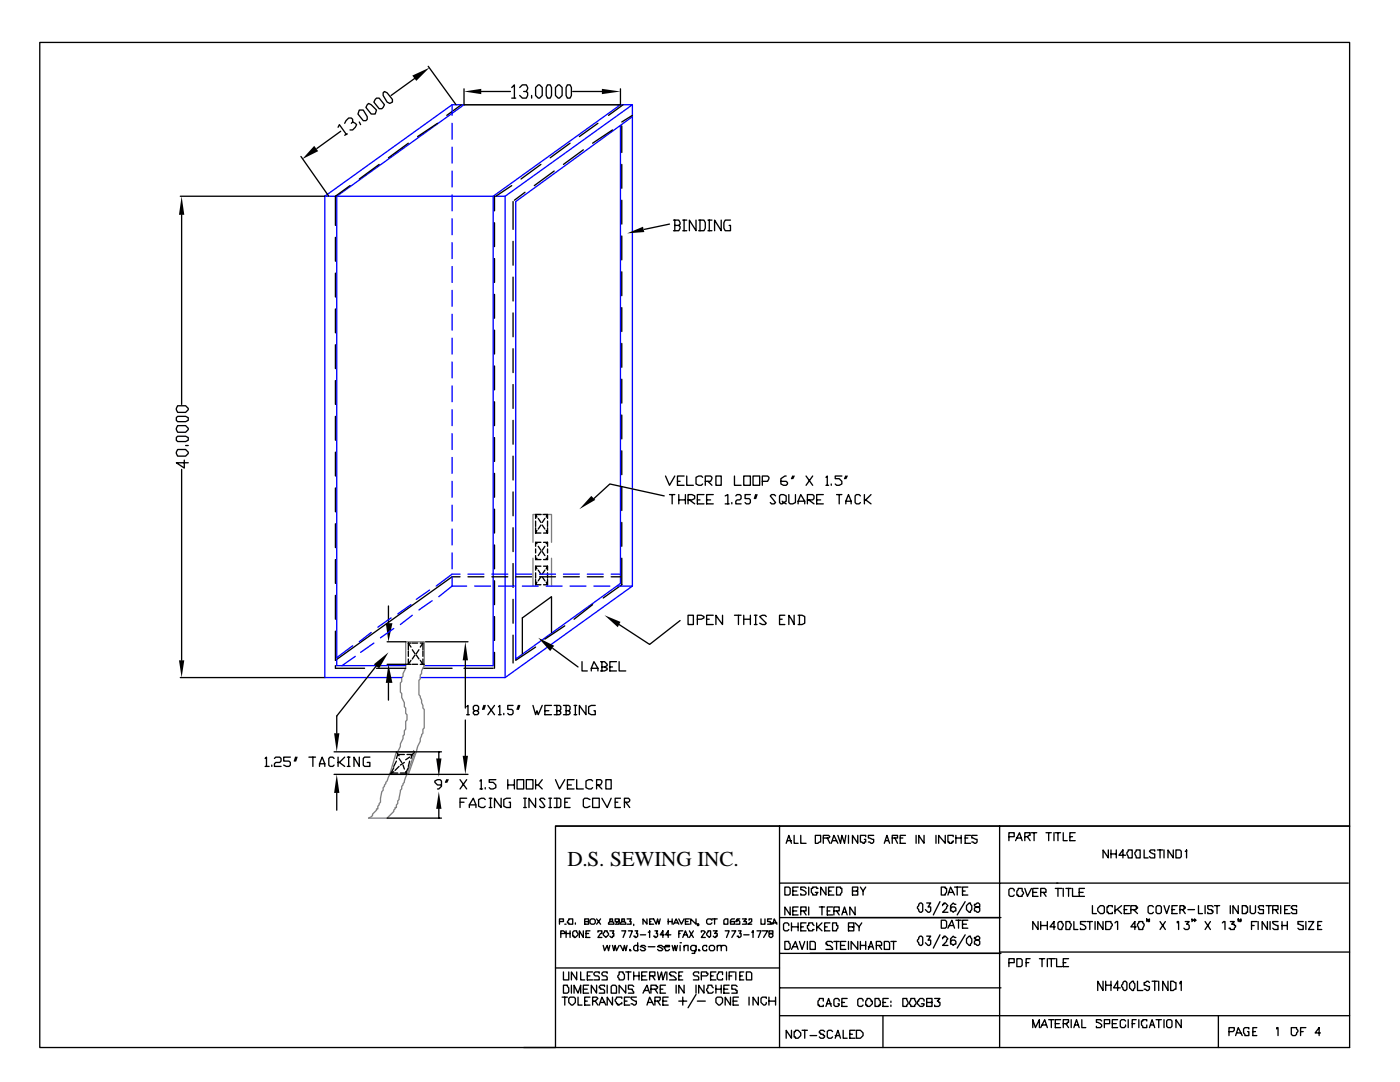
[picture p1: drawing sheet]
<svg xmlns="http://www.w3.org/2000/svg" width="279mm" height="216mm" viewBox="0 0 279 216" stroke-linecap="round" stroke-linejoin="round" font-family="sans-serif">
<defs><g id="words">
<text font-size="4.2" x="113.2" y="172.8">D.S. SEWING INC.</text>
</g></defs>
<g fill="none" stroke="#00f" stroke-width=".26">
<path d="M90.2 20.9h36l-25.4 18.3M90.2 20.9l-25.4 18.3M90.2 20.9v2.1M90.2 24.6v3.2M90.2 29.4v3.1M90.2 34.1v3.2M90.2 38.9v3.2M92.6 20.9l-25.4 18.3v92l3.2-2.3M100.8 39.2h-36v96h15.4M100.8 39.2v96M123.8 20.9l-25.4 18.3v93.6h-13.7M126.2 20.9v96l-25.4 18.3h-16.9"/>
<path d="M126.2 23.3l-23.3 16.9v91.3l20.9-15.1v-91.3M90.2 43.7v3.1M90.2 48.4v3.2M90.2 53.2v3.2M90.2 57.9v3.2M90.2 62.7v3.2M90.2 67.5v3.1M90.2 72.2v3.2M90.2 77v3.2M90.2 81.8v3.1M90.2 86.5v3.2M90.2 91.3v3.2"/>
<path d="M90.2 96v3.2M85.7 117.7l-2.6 1.9M86.3 119.9l-2.7 1.8M90.2 116.9h2.9M90.2 116.9l-2.6 2.2M90.2 100.8v3.2M90.2 105.6v3.1M90.2 110.3v3.2M90.2 115.1v1.8M91.8 114.6h-1.6l-3.2 2.3M93.4 114.6h3.2M94.7 116.9h3.2"/>
<path d="M98.2 114.6h3.1M99.5 116.9h3.2M102.9 114.6h3.2M104.2 116.9h3.2M107.7 114.6h3.2M109 116.9h3.2M112.4 114.6h3.2M113.8 116.9h3.1M117.2 114.6h3.2M118.5 116.9h3.2M122 114.6h1.8M123.3 116.9h2.9"/>
<path d="M67.2 131.5v1.3h13.8M70.9 131l-2.6 1.8M74.1 126.2l-2.4 1.9M74.6 128.3l-2.6 1.9M78.1 123.3l-2.7 1.8M78.6 125.4l-2.7 1.9M82 120.6l-2.6 1.9M82.3 122.8l-2.4 1.8"/>
</g>
<g fill="none" stroke="#000" stroke-width=".26">
<path d="M7.9 8.5h261.4v156.3h-158.4v44.2h-103zM75.1 19.6h.6l1 1.3-.5 .8h-.5l-1.1-1.3zM76.5 18.5l.2-.2 .6 .2 1 1.3v.6l-.5 .2-.5-.2-.8-1.4zM82.8 15.6l-4.7 3.4M85.5 13.2l5.5 7.7M92.6 17.7v3.2h31.2v-3.2M96 18.3h5.9M102.1 17.5l.6-.6v2.7M102.1 19.6h.8M103.7 17.5l.5-.6h.8l.3 .8-.3 .6h-.5M105 18.3l.3 .2v.5l-.3 .6h-.8l-.5-.6M106.1 19v.6"/>
<path d="M106.9 17.5l.5-.6h.3l.5 .6v1.5l-.5 .6h-.3l-.5-.6zM109.3 16.9h.5l.3 .6v1.5l-.3 .6h-.5l-.3-.6v-1.5zM110.9 17.5l.5-.6h.3l.5 .6v1.5l-.5 .6h-.3l-.5-.6zM113.2 16.9h.6l.2 .6v1.5l-.2 .6h-.6l-.2-.6v-1.5zM114.3 18.3h5.8M36 39.2h28.8M60.1 31.2l5.5 8M67.5 25.4l.2-.5 1.4 1.8M68 26.2l-4.8 3.4M68.8 24.6l.3-.5 .5-.6h.5l.3 .3v.5l-.3 .3M69.3 26.7l-.5 .3M69.8 37l-2.9 2.2v5.8"/>
<path d="M70.4 24.3l.8 .6-.3 .5-.5 .5h-.6M71.7 22h.8l.8 1.3v.5l-.3 .3h-.5l-1.1-1.3zM71.7 24.3l.3 .6M73.3 20.9l.3-.3 .5 .3 1 1.1-.2 .8h-.8l-1.1-1.4zM75.7 32.8l-4 2.9M81.5 28.6l-4 2.9M87.3 24.6l-4 2.7M92.1 20.9l-2.9 2.1M98.7 39.2v2.9M102.1 37l-3.1 2.2M104.8 38.4l-2.1 1.6M107.9 32.8l-3.9 2.9"/>
<path d="M110.6 34.1l-4 2.9M113.8 28.6l-4 2.9M116.4 29.9l-4 2.9M119.3 24.6l-3.7 2.7M122.2 25.9l-3.9 2.7M124.1 25.1v5.3M124.1 32.8v4.8M124.1 40v4.7M124.4 20.9l-3 2.1M126.2 23l-2.1 1.3M36.2 42.9v37.8M66.9 47.4v4.7"/>
<path d="M66.9 54.5v4.8M98.7 44.4v4.8M98.7 51.6v4.8M98.7 58.7v4.8M102.4 40.2v5.6M102.4 48.2v4.7M102.4 55.3v4.8M124.1 47.1v4.8M124.1 54.2v4.8M133.6 44.7l-5 1.1M134.4 43.9h1.1l.2 .5v.3l-.2 .3M134.7 45h.8l.2 .2v.3l-.2 .5h-1.1"/>
<path d="M134.7 43.9v2.1M136.3 43.9h.8M136.3 46h.8M136.5 43.9v2.1M138.9 43.9v2.1l-1.3-2.1v2.1M139.4 43.9h1.1l.3 .5v1.1l-.3 .5h-1.1M139.7 43.9v2.1M141.3 43.9h.8M141.3 46h.8M141.6 43.9v2.1M143.9 43.9v2.1l-1.3-2.1v2.1M145.8 43.9h-1.1l-.2 .5v1.1l.2 .5h1.1v-1h-.3"/>
<path d="M66.9 61.6v4.8M66.9 68.8v4.8M66.9 75.9v4.8M98.7 65.9v4.7M98.7 73v4.8M102.4 62.4v4.8M102.4 69.6v4.7M102.4 76.7v4.8M124.1 61.4v4.7M124.1 68.5v4.8M124.1 75.7v4.7M35.2 87.3l.3-.3h1.5l.6 .3v.5l-.6 .3h-1.5l-.3-.3z"/>
<path d="M35.2 83.3l.3-.2h1.5l.6 .2v.6l-.6 .2h-1.5l-.3-.2zM35.5 89.7h1.5l.6 .5v.3l-.6 .5h-1.5l-.3-.5zM35.5 84.9h1.5l.6 .6v.2l-.6 .6h-1.5l-.3-.6zM35.5 81h1.5l.6 .5v.3l-.6 .5h-1.5l-.3-.5zM36.2 93.7v38.1M36.8 91.8v1.6l-1.6-1.1h2.4M37 88.9h.6M66.9 83.1v4.7M66.9 90.2v4.8M66.9 97.4v4.7M98.7 80.2v4.7M98.7 87.3v4.8"/>
<path d="M98.7 94.5v4.7M102.4 83.9v4.7M102.4 91v4.8M102.4 98.2v4.7M124.1 82.8v4.8M124.1 90v4.7M124.1 97.1v4.8M132.6 99l-10.9-2.4-3.2 2.9M132.8 95l.8 1.8 1.1-1.8M133.6 98.7h1.1M134.1 98.7v1.8M135.2 96h.5"/>
<path d="M135.5 98.7v1.8M135.5 99.7h1.3M136.5 95h-1.3v1.8h1.3M136.8 98.7v1.8M137.1 95v1.8h1.3M137.3 99.7h.8l.5-.2v-.5l-.5-.3h-.8v1.8M137.6 99.7l1 .8M139.2 99.7h.5M140.2 95.2l-.2-.2h-.6l-.5 .2v1.4l.5 .2h.6l.2-.2M140.5 98.7h-1.3v1.8h1.3M140.8 96h1l.3-.8-.3-.2h-1v1.8M141 99.7h.8"/>
<path d="M141.3 96l.8 .8M142.3 98.7h-1.3v1.8h1.3M142.9 95h1v1.8h-1zM144.7 99l.6-.3v1.8M146.6 95v1.8h1.3M146.8 99l.3-.3h.5l.3 .3v.5l-.3 .2h-.5l-.3 .3v.5h1.1M148.4 95h1.4v1.8h-1.4zM149.8 98.7h-1.1v.8h.8l.3 .2v.6l-.3 .2h-.5l-.3-.2M150.3 95h1.3v1.8h-1.3zM150.8 98.7l-.3 .8M151.1 98.7l-.3 .8M152.1 96h1.1l.3-.8-.3-.2h-1.1v1.8"/>
<path d="M154.8 99l-.3-.3h-.5l-.3 .3 1.1 1.3-.3 .2h-.5l-.3-.2M156.9 95h-.3l-.8 .5v1.1l.6 .2h.5l.3-.2v-.3l-.3-.3h-1.1M157.4 98.7v1.6l.3 .2h.5l.6-.2v-1.6M158.2 95l-.2 .5M158.5 95l-.3 .5M160.9 95l1.3 1.8M161.1 99.7h1.1l.3-.2v-.5l-.3-.3h-1.1v1.8M161.4 99.7l1.1 .8M162.2 95l-1.3 1.8M163 99.7h.8M164.3 98.7h-1.3v1.8h1.3M164.8 95.2l.3-.2v1.8"/>
<path d="M164.8 96.8h.6M165.9 96.6v.2M167 98.7h1M167.5 98.7v1.8M168 95h-1.3v.5h.8l.5 .5v.6l-.5 .2h-.5l-.3-.2M168.8 95l-.3 .5M169.1 95l-.3 .5M171.7 99l-.3-.3h-.5l-.2 .3v1.3l.2 .2h.5l.3-.2M172.5 98.7v1.8M172.8 99.7l1 .8M173.8 98.7l-1 1h-.3M66.9 104.5v4.8"/>
<path d="M66.9 111.7v4.7M66.9 118.8v4.8M91.8 115.1h-1.6l-23.3 16.7v-5.9M93.4 115.1h3.2M98.2 115.1h3.1M98.7 101.6v4.8M98.7 108.7v4.8M98.7 115.9v4.7M102.4 105.3v4.8M102.4 112.4v4.8M102.4 119.6v4.8M102.9 115.1h3.2"/>
<path d="M106.9 105.3v1.1h1M106.9 115.6v1.1h1M106.9 110.9v.8h1M106.9 104v1M106.9 109.5v.8M106.9 114.3v1.1M106.9 102.7h1M106.9 113h1M106.9 108.2h1M107.2 103.2l-.3-.5v.8M107.2 113.5l-.3-.5v.8M107.2 108.5l-.3-.3v.8"/>
<path d="M107.2 105.8l-.3 .6M107.2 116.2l-.3 .5M107.2 111.4l-.3 .3M107.4 103.5l.5 .7M107.4 113.8l.5 .8M107.4 109l.5 .8M107.7 115.1h3.2M107.9 104.8l-.5 .8M107.9 115.1l-.5 .8M107.9 110.1l-.5 .8M108.2 104.8l.5 .8M108.2 115.1l.5 .8"/>
<path d="M108.2 110.1l.5 .8M108.5 102.7h.8v.8M108.5 113h.8v.8M108.5 108.2h.8v.8M108.7 103.5l-.5 .7M108.7 113.8l-.5 .8M108.7 109l-.5 .8M109 105.8l.3 .6M109 116.2l.3 .5M109 111.4l.3 .3M109.3 105.3v1.1h-.8M109.3 115.6v1.1h-.8"/>
<path d="M109.3 110.9v.8h-.8M109.3 104v1M109.3 109.5v.8M109.3 114.3v1.1M109.3 102.7l-.3 .5M109.3 113l-.3 .5M109.3 108.2l-.3 .3M112.4 115.1h3.2M117.2 115.1h3.2M122 115.1h1.8M124.1 104.2v4.8M124.1 111.4v5.3l-3.7 2.6"/>
<path d="M144.7 100.5h.8M146 100.3v.2M156.1 100l.3 .3-.3 .2h-.3l-.2-.2v-1.3l.2-.3h.6l.5 .3v1l-.5 .3 .5 .2M159.3 100.5v-.5l.5-1.3 .8 1.3v.5M159.3 100h1.3M168.8 100.5v-.5l.5-1.3 .6 1.3v.5M168.8 100h1.1M36 135.2h28.8M66.9 132.8v.5h5.9M75.1 133.3h5.9M75.1 132.8l-7.9 10.1v3.4M77.3 132.6h4.7"/>
<path d="M77.3 128.1h3.7M77.5 120.9v3.5M77.5 136.3v3.4M81.5 128.3h.5M81.5 128.3v1.3M81.5 129.9v1.1M81.5 131.5v1.1l.5-.8M81.5 128.3l.5 .8M82.3 128.3h1M82.3 132.6h1M82.3 129.6l.5 .8M82.8 130.7l-.5 .8"/>
<path d="M83.1 130.7l.5 .8M83.6 129.6l-.5 .8M83.9 128.3h.5v1.3M83.9 132.6h.8M84.4 133.3h5.8M84.4 129.9v1.1M84.4 131.5v1.1l-.5-.8M84.4 128.3l-.5 .8M84.9 128.1h8.5M92.6 133.3h5.8M92.9 131.8v9.5M98.7 123v4.8"/>
<path d="M98.7 130.2v3.1M102.4 126.7v5.6M106.9 129.1l-4 2.7M110.1 126.2v-7.1l-5.9 4.2v7.1M110.3 129.4l5.1 3.7M112.7 124.9l-4 2.6M116.2 132v1.9h1M118 133.9v-.6l.5-1.3 .8 1.3v.6M118 133.3h1.3M118.3 120.6l-3.7 3M119.9 132h.8l.5 .6v.2l-.5 .3M120.1 133.1h.6l.5 .2v.3l-.5 .3h-.8"/>
<path d="M120.1 132v1.9M121.7 133.1h.5M123 132h-1.3v1.9h1.3M123.6 132v1.9h1.3M135.7 123.8l-6.1 4.8-6-4M137.3 122.8h1.1v1.8h-1.1zM139.2 123.6h.8l.5-.3v-.3l-.5-.2h-.8v1.8M141 123.6h.6M142.3 122.8h-1.3v1.8h1.3M144.2 122.8v1.8l-1.3-1.8v1.8M146.6 122.8h1.3M147.4 122.8v1.8"/>
<path d="M148.4 123.6h1.4M148.4 122.8v1.8M149.8 122.8v1.8M150.5 124.6h.6M150.5 122.8h.6M150.8 122.8v1.8M152.9 123l-.2-.2h-.6l-.5 .2 1.3 1.4-.2 .2h-.6l-.5-.2M155.6 123.6h.5M156.6 122.8h-1v1.8h1M158.5 122.8v1.8l-1.1-1.8v1.8M159.3 122.8h.8l.5 .2v1.4l-.5 .2h-.8M159.5 122.8v1.8"/>
<path d="M52.9 151.3l.3-.2v1.8M52.9 152.9h.8M54.2 152.7v.2M54.8 151.3l.2-.2h.8l.3 .2v.6l-.3 .2h-.8l-.2 .3v.5h1.3M57.9 151.1h-1.3v.8h1.1l.2 .2v.6l-.2 .2h-.5l-.6-.2M59 151.1l-.3 .8M59.3 151.1l-.3 .8M61.6 151.1h1.4M62.4 151.1v1.8M63.8 152.9v-.5l.5-1.3 .5 1.3v.5M63.8 152.4h1M66.7 151.3l-.3-.2h-.5l-.3 .2v1.4l.3 .2h.5l.3-.2"/>
<path d="M66.7 150h16.1l-.8 .8M67.2 158.2v3.5M67.5 151.1v1.8M67.7 152.1l1.1 .8M68.8 151.1l-1.1 1h-.2M69.3 152.9h.5M69.3 151.1h.5M69.6 151.1v1.8M71.7 151.1v1.8l-1.1-1.8v1.8M73.8 151.1h-1l-.3 .2v1.4l.3 .2h1v-.8h-.5M78.6 154l-.8 .5M78.6 153.2l-.5 1.1h1.3"/>
<path d="M79.1 150l.5 .8M79.1 151.9l-.5 1M79.6 151.3l.6 .8M79.6 152.9l-.8 .8M80.4 152.7l.3 .8M80.7 152.1l-.8 .6M80.7 150.5h-1.3l-.3 .8M81 154l.2 .5h-14.5M81.2 150.5h1.1l-.3 .8M81.5 153.2l-.5 1.1h-1.1M81.5 154.5h11.9M81.8 151.1l-.8 .5"/>
<path d="M81.8 151.9l-.3 1M83.1 150h5M87.6 150v3.5M87.6 159.8v3.4M88.1 156.6h-.8l-.5-.5v-.3l.5-.2h.5l.3 .2v1.1l-.5 .5h-.3M89.2 155.6l-.3 .5M89.4 155.6l-.2 .5M91.8 155.6l1.3 1.8M92.9 143.7v7.1M93.1 141l.3-.2v1.8M93.1 159.3h-1.3v1.8M93.1 142.6h.6"/>
<path d="M93.1 155.6l-1.3 1.8M94.7 141.8l-.2-.2v-.6l.2-.2h.5l.3 .2v.6l-.3 .2h-.5l-.2 .3v.2l.2 .3h.5l.3-.3v-.2l-.3-.3M95.8 155.8l.2-.2v1.8M95.8 157.4h.5M96.6 140.8l-.3 .8M96.8 159.5l-.2-.2h-.6l-.5 .2v1.4l.5 .2h.6l.2-.2M96.8 140.8l-.2 .8M96.8 157.2v.2M97.4 140.8l1.3 1.8M97.6 159.3h.6M97.9 159.3v1.8M98.7 140.8l-1.3 1.8"/>
<path d="M99 155.6h-1.4v.5h.8l.6 .5v.6l-.6 .2h-.5l-.3-.2M99.5 141l.2-.2v1.8M99.5 142.6h.5M100 159.3v1.8l-1.3-1.8v1.8M100.5 142.3v.3M101.3 155.6v1.8M101.3 156.6h1.4M101.9 159.3h-.8l-.6 .2v1.4l.6 .2h.8v-1h-.3M102.4 140.8h-1.1v.8h.8l.3 .2v.5l-.3 .3h-.5l-.3-.3M102.7 155.6v1.8M103.2 155.6h1.3v1.8h-1.3zM103.5 140.8l-.3 .8"/>
<path d="M103.7 140.8l-.2 .8M104.5 159.3h.5M104.8 159.3v1.8M105 155.6h1.4v1.8h-1.4zM106.4 140.8l.5 1.8 .3-.8 .2 .8 .8-1.8M106.9 159.3v1.8l-1.3-1.8v1.8M106.9 155.6v1.8M107.4 156.6l.8 .8M108.2 155.6l-.8 1h-.5M108.7 159.5l-.2-.2h-.6l-.2 .2 1 1.4-.2 .2h-.6l-.2-.2M108.7 141.8h.8M109.5 159.3h.6"/>
<path d="M109.8 159.3v1.8M110.1 140.8h-1.4v1.8h1.4M110.6 140.8h1.1l.2 .2v.6l-.2 .2M110.6 159.3h1.1l.2 .2v1.4l-.2 .2h-1.1M110.9 155.6l.8 1.8 1-1.8M111.1 141.8h.6l.2 .3v.2l-.2 .3h-1.1M111.1 140.8v1.8M111.1 159.3v1.8M112.4 140.8h1.1l.3 .2v.6l-.3 .2M113 141.8h.5l.3 .3v.2l-.3 .3h-1.1M113 140.8v1.8M113.2 156.6h.8"/>
<path d="M113.8 159.3h-1.1v1.8h1.1M114.6 155.6h-1.4v1.8h1.4M114.6 142.6h.5M114.6 140.8h.5M114.8 140.8v1.8M115.1 155.6v1.8h1.3M116.9 140.8v1.8l-1.3-1.8v1.8M117.7 159.5l-.5-.2h-.5l-.3 .2v1.4l.3 .2h.5l.5-.2M118.3 159.3h1.3v1.8h-1.3zM118.3 155.8l-.3-.2h-.5l-.6 .2v1.4l.6 .2h.5l.3-.2M118.8 140.8h-.8l-.5 .2v1.3l.5 .3h.8v-.8h-.3M119.1 156.6h.8l.2-.8-.2-.2h-.8v1.8"/>
<path d="M119.3 156.6l.8 .8M120.1 159.3l1.1 1.8 .8-1.8M120.9 155.6h1.1v1.8h-1.1zM123.8 159.3h-1v1.8h1M77.3 163.2h10.8M91.8 160.1h.8M93.7 161.1v-.5l.8-1.3 .5 1.3v.5M93.7 160.6h1.3M97.6 161.1h.6M104.5 161.1h.5M109.5 161.1h.6M110.9 164.8h158.4v44.2h-164.8"/>
<path d="M112.7 160.1h.5M122.8 160.1h.5M124.6 160.1h.8l.3-.3v-.3l-.3-.2h-.8v1.8M124.9 160.1l.8 1M155.6 164.8v44.2M156.6 177h.8l.3 .3v1l-.3 .3h-.8zM156.9 168.3l.5-1.6 .6 1.6M157.2 167.7h.8M158.2 177.8h.8M158.5 166.7v1.6h.8M159.3 177h-1.1v1.6h1.1M159.8 166.7v1.6h1.1"/>
<path d="M160.9 177.3l-.3-.3h-.8v.5h.3l.8 .6v.2l-.3 .3h-.8v-.3M161.4 177v1.6M162.7 166.7h1.1v1.3h-.3l-.3 .3h-.5zM163.2 177.3h-.2v-.3h-.8v.3h-.3v.8l.3 .2v.3h.8v-.3l.2-.2h-.5M164.3 167.2h1.1l.2-.2-.2-.3h-1.1v1.6M164.8 177v1.6l-1-1.6v1.6M165.1 167.2l.5 1.1M165.4 177.8h.5M165.9 168.3l.5-1.6 .8 1.6M166.2 167.7h.8M166.4 177h-1v1.6h1M167 177h.7v.3h.3v.8l-.3 .2v.3h-.7z"/>
<path d="M167.2 166.7l.5 1.6 .3-1.6 .5 1.6 .3-1.6M169.3 166.7v1.6M170.1 177.8h.8l.3-.3v-.5h-1.1v1.6h1.1v-.8h-.3M171.2 166.7v1.6l-1.1-1.6v1.6M171.7 177l.5 .8v.8M172.8 167v-.3h-1.1v1.3l.8 .3v-.3h.3v-.5h-.3M172.8 177l-.6 .8M174.4 166.7h-1.1v.5l1.1 .3v.5l-.3 .3-.8-.3M176.5 168.3l.5-1.6 .5 1.6M176.7 167.7h.6M178.1 167.2h1v-.5h-1v1.6M178.6 167.2l.5 1.1"/>
<path d="M179.7 167.2h.5M180.7 166.7h-1v1.6h1M182.8 166.7v1.6M184.4 166.7v1.6l-1-1.6v1.6M186.8 166.7v1.6M187.6 179.9l-1.3 2.7M187.9 177h.7v.3h.3v.8l-.3 .2v.3h-.7zM188.6 166.7v1.6l-1.3-1.6v1.6M189.2 178.6l.5-1.6 .8 1.6M189.4 178.1h.8M190.2 167v-.3h-1v1.3h.2v.3h.6v-.3h.2v-.3M190.5 177h1.3"/>
<path d="M190.8 167.2h1M190.8 166.7v1.6M191 177v1.6M191.8 166.7v1.6M192.1 177.8h.5M192.6 167.2h.5M192.6 179.9l-1.6 2.7M193.1 177h-1v1.6h1M193.7 166.7h-1.1v1.6h1.1M195 166.7h-1.1v.5l1.1 .3v.5l-.3 .3-.8-.3M199.5 164.8v11.4h-43.9M201.3 167h1.1v-.8h-1.1v1.5"/>
<path d="M202.4 177.8v-.3l-.3-.2h-.5l-.3 .2v1.1l.3 .3h.5l.3-.3M202.7 167.7l.8-1.5 .5 1.5M202.9 167.2h.8M203.2 177.3h.8v.5l.3 .3-.3 .8h-.8v-.3h-.3v-.8l.3-.3zM204.5 177.3l.6 1.6 .7-1.6M204.5 167h.6l.2-.3h.3v-.5h-1.1v1.5M205.1 167l.5 .7M205.8 166.2h1.1M206.1 178.1h.8M206.4 166.2v1.5M207.2 177.3h-1.1v1.6h1.1M207.7 178.1h1.1v-.6l-.3-.2h-.8v1.6"/>
<path d="M208.2 178.1l.6 .8M208.8 166.2h1M209.3 166.2v1.5M210.3 166.2v1.5M210.6 177.3h1.3M210.6 166.2h1.1M210.9 176.2h58.2M211.1 176.2h-11.6v32.8M211.1 166.2v1.5M211.1 177.3v1.6M212.2 166.2v1.5h.8M212.2 177.3v1.6"/>
<path d="M212.7 177.3h1.1M213.3 177.3v1.6M213.5 167h.5M214 177.3v1.6h1.1M214.6 166.2h-1.1v1.5h1.1M215.4 178.1h.8M216.4 177.3h-1v1.6h1M221.2 169.6v1.6l-1.1-1.6v1.6M221.7 169.6v1.6M221.7 170.4h1.1M222.8 169.6v1.6M224.6 170.7h-1.3l.8-1.1v1.6"/>
<path d="M225.2 169.6h.8v1.6h-.8l-.3-.8zM226.7 169.6h.8v1.6h-.8l-.2-.8zM228.3 169.6v1.6h.8M230.5 169.9v-.3h-.8l-.3 .3 .8 .5h.3v.8h-.8l-.3-.3M231 169.6h1M231.5 169.6v1.6M232.3 169.6v1.6M234.2 169.6v1.6l-1.1-1.6v1.6M234.7 169.6h.8l.2 .3v1l-.2 .3h-.8zM236.5 169.9h.3v-.3v1.6M110.9 193.1h44.7M111.7 183.9h.7v-.5h-.7v1"/>
<path d="M111.9 186.3h.8v-.3l-.3-.3h-.5v1.4M112.2 199h1M112.4 196.6h.8v.2l.3 .3v.8l-.3 .3h-.8zM112.4 193.9v1.6h1.1v-1.6M112.7 184.4h.3zM112.7 199v1.6M113 185.7v1.4M113 186.3h.8M113.5 199.2a.94 .94 0 0 1 1.3 0v.8l-.5 .6h-.3l-.5-.6zM113.5 183.4h.8v1h-.8v-.3h-.3zM113.8 185.7v1.4M114 196.6v1.6"/>
<path d="M114.3 186l.3-.3h.5l.3 .8-.6 .6h-.2v-.3h-.3zM114.6 198.2v-1.6l.8 1.6 .5-1.6v1.6M114.8 184.1v.3M115.1 193.9v1.6l-1.1-1.6v1.6M115.4 199v1.6h.8M115.9 193.9v1.6h.8M116.4 185.7v1.4l-.8-1.4v1.4M116.4 197.4h.8M116.7 183.9h.8v-.5h-.8v1h.8v-.5h-.3M116.7 199.8h.5M116.9 186.3h.6M117.2 194.7h.5"/>
<path d="M117.5 196.6h-1.1v1.6h1.1M117.7 183.6a.66 .66 0 0 1 1.1 0v.5l-.3 .3h-.5l-.3-.3zM117.7 199h-1v1.6h1M117.7 185.7h-.8v1.4h.8M118.3 199.8h.5l.5-.6-.2-.2h-.8v1.6M118.3 193.9h-1.1v1.6h1.1M118.8 199.8l.5 .8M119.1 196.6v1.6l-1.1-1.6v1.6M119.1 183.4l.8 1M119.3 186v-.3h.8v.6h-.2l-.6 .8h.8M119.6 194.2v-.3h-.8l-.3 .3v.3l.3 .2h.5l.3 .3v.5h-1.1M119.9 183.4l-.8 1"/>
<path d="M120.4 188.6l.3 1.1 .5-1.1 .2 1.1 .3-1.1M120.7 185.7h.5v.3l.2 .3v.2l-.5 .6-.5-.6zM120.7 196.8v-.2h-.8l-.3 .2v.3h.3v.3h.5l.3 .2v.6h-1.1M121.2 194.2v-.3h-.8l-.3 .3v.3l.3 .2h.5l.3 .3v.5h-1.1M121.2 196.6v1.6M121.7 183.4v.5h.5l.3 .2v.3h-1.1v-.3l.3-.2h.5v-.5zM121.7 185.7h.8l-.3 .6h.3v.5h-.3v.3h-.2l-.3-.3M122 196.8l.2-.2h.6l.2 .2v1.4h-1zM122.2 199v1.6l-1-1.6v1.6M122.2 188.6l.3 1.1 .3-1.1 .2 1.1 .6-1.1M123.6 193.9h.8v.3l.2 .3v.8l-.2 .2h-.8v-.2l-.3-.3v-.3l.3-.2zM123.6 183.6v.3h-.3l-.3 .2v-.2h-.2v-.5h.8v1h-.8"/>
<path d="M123.8 188.6l.6 1.1 .2-1.1 .3 1.1 .2-1.1M124.1 183.4v.5h.5l.3 .2v.3h-1.1v-.3l.3-.2h.5v-.5zM124.1 199.2v-.2h-1.1v.2l-.2 .3v.3l.2 .2v.3h.3v.3l.8-.3v-.3M124.1 185.7h.8l-.5 1.4M124.6 199.8h.5M124.9 196.6v1.6l-1.3-1.6v1.6M124.9 193.9h1M125.1 183.4h.8l-.2 .5h.2v.5h-.8M125.4 185.7h.8l-.5 1.4M125.4 193.9v1.6M125.7 189.4l.2 .3h-.2zM125.7 199h-1.1v1.6h1.1"/>
<path d="M126.5 196.8l-.3-.2h-.8v.8h.8v.2l.3 .3v.3h-1.1M126.5 194.7h1M126.5 184.4v.3M126.5 193.9v1.6M126.7 185.7h.6l-.3 .6h.3v.5l-.3 .3h-.3v-.3h-.2M127 199h-1.1v.2l.3 .3 .8 .3v.5l-.3 .3-.8-.3M127.3 188.9v-.3h-.6l-.2 .3v.5l.2 .3h.6v-.3M127.3 188.1v1.6M127.5 193.9v1.6M127.8 186.5h1.1M128.1 194.7h.8M128.3 198.2l.8-1.6 .5 1.6"/>
<path d="M128.6 197.6h.8M128.9 188.9l-.3-.3h-.5l-.3 .3h.3l.8 .5-.3 .3h-.5l-.3-.3M129.1 193.9h-1v1.6h1M129.1 183.4v1l-.8-1v1M129.4 186h.2v-.3v1.4M129.4 188.9h1.3M129.6 194.7h1.1v-.8h-1.1v1.6M129.6 183.9h.3M129.9 197.4h1.1l.2-.3v-.3h-.2v-.2h-1.1v1.6M130.2 194.7l.5 .8M130.7 199.8h.8l.3-.3v-.5h-1.1v1.6M130.7 185.7h.5l-.2 .6h.2v.5l-.2 .3h-.3v-.3h-.3"/>
<path d="M130.7 197.4l.5 .8M131.2 193.9l.3 1.6 .5-1.6 .3 1.6 .5-1.6M131.2 199.8l.6 .8M131.8 183.4l-.3 1-.3-1-.2 1-.6-1h-.8v1h.8M131.8 197.4h.5M132.3 188.9l-.3-.3h-.5l-.3 .3 .8 .3 .3 .2-.3 .3h-.5l-.3-.3M132.3 199.8h.8M132.6 186.5h-.8l.5-.8v1.4M132.6 188.9h1v-.3h-.8v.3h-.2l.2 .8h.5l.3-.3M132.8 196.6h-1v1.6h1M133.1 193.9v1.6M133.3 199h-1v1.6h1"/>
<path d="M133.3 183.4v1M133.3 183.9h.8M133.9 186.5h-1.1l.5-.8v1.4M134.1 188.6l.3 1.1 .3-1.1 .2 1.1 .3-1.1M134.1 183.4v1M134.4 184.4l.5-1 .6 1M134.7 184.1h.5M134.9 194.2l-.2-.3h-.8l-.3 .3v.3h.3v.2h.5l.5 .6v.2h-1.3M134.9 196.6v1.6M135.5 183.4l.5 1 .5-1M135.5 199.8h1.6M135.5 194.7h.5"/>
<path d="M135.5 186.3h.2M135.7 188.1h.3zM135.7 188.6v1.1M136.3 193.9h-.8v1.6h.8M136.3 185.7h-.8v1.4M136.3 187.1l.5-1.4 .5 1.4M136.3 199v1.6M136.5 196.6v1.6l-1-1.6v1.6M136.5 188.9l.3-.3h.5v1.1M136.5 188.6v1.1M136.5 186.5h.6M136.8 183.9h.5"/>
<path d="M137.6 183.4h-.8v1h.8M137.6 185.7l.8 1.4M138.4 185.7l-.8 1.4M138.9 183.4v1l-1.1-1v1M138.9 188.6v1.1l-.3 .3v.2h-.5M138.9 188.9l-.3-.3h-.5l-.3 .3v.5l.3 .3h.5l.3-.3M138.9 196.6v1.6M138.9 198.4l-1.6 2.7M139.2 199.8h1.6M139.4 189.4l.3 .3h-.3zM139.4 194.2v-.3h-.8l-.2 .3v.3l.2 .2h.6l.2 .3v.5h-1M139.4 184.4h-.2h.2v.3h-.2"/>
<path d="M140 194.7h1l.3-.2v-.3h-.3v-.3h-1v1.6M140 186v-.3h.5l.3 .3-.8 1.1h.8M140.5 196.6v1.6l-1.1-1.6v1.6M141 188.9v-.3h-.5l-.3 .3v.5l.3 .3h.5v-.3M141.3 185.7h.5v1.1l-.2 .3-.6-.6zM141.6 188.9a.66 .66 0 0 1 1 0v.5l-.3 .3h-.5l-.2-.3zM141.8 194.7h.5M142.1 183.6l-.3-.2h-.5l-.3 .2v.5l.3 .3h.5l.3-.3M142.1 183.4h1M142.3 197.1l-.2-.3v-.2h-.8v.5l-.3 .3 .3 .8h.8l.2-.3M142.3 185.7h.8l-.5 .6h.5v.5h-.2v.3h-.3l-.3-.3M142.6 183.4v1"/>
<path d="M142.9 193.9h-1.1v1.6h1.1M142.9 197.4h1M142.9 196.6v1.6M143.1 199h.8l.3 .2v.8l-.5 .6h-.3l-.5-.6v-.8zM143.1 188.9l.3-.3h.5v1.1M143.1 188.6v1.1M143.9 188.9l.3-.3h.5l.3 .3v.8M143.9 196.6v1.6M144.2 194.5v-.6h-.8v.3l-.3 .3v.8l.3 .2h.8v-.2M144.5 183.6l.2-.2h.6v1h-.8zM144.5 197.4h.8M144.7 185.7h.8l-.5 1.4"/>
<path d="M145 193.9v1.6M145.5 196.6h-1v1.6h1M145.5 194.7h.5M145.8 199v1.6l-1.1-1.6v1.6M146 185.7h.8l-.8 1.4M146.3 199.8h.8M146.6 193.9h-1.1v1.6M146.6 183.4h-.6l-.2 .2v.8h.8v-.5h-.8v.2M146.8 193.9v1.6M147.1 196.8l-.3-.2h-.8v.8h.8v.2h.3v.6h-1.1M147.4 199h-1.1v1.6h1.1M147.4 185.7h.5l-.3 .6h.3v.5l-.3 .3h-.2v-.3h-.3"/>
<path d="M147.6 183.4h-.5l-.3 .5h.3v-.3h.3l.2 .3v.5h-.8M147.6 194.7h.6M148.2 183.4h.8l-.6 .5h.6v.5h-.8M148.4 193.9h-.8v1.6h.8M148.4 186.5h1.1M149 193.9h.8l.2 .3v1.3h-1zM149.5 183.6v-.2h.5v.5l-.8 .5h.8M149.5 199v1.6M150 186h.3v-.3v1.4M151.1 185.7h.8l-.6 1.4M151.3 199v1.6l-1-1.6v1.6M151.9 183.4v1h.8v-1"/>
<path d="M152.1 185.7h1.1l-.8 1.4M152.9 199.2v-.2h-.8l-.2 .2v.8l.5 .6h.3l.2-.3v-.3M153.5 185.7v.6h.5l.3 .2v.3l-.3 .3h-.3l-.2-.3v-.3l.2-.2h.6v-.6zM153.5 199.8h1.3M153.5 199v1.6M154 183.4h-.8v.5h.5v.2h.3v.3h-.8M154.3 184.4l.2-1 .5 1M154.3 184.1h.7M154.8 199v1.6M155.6 183.1h44.2M155.6 190.2h44.2M155.6 197.1h44.2"/>
<path d="M156.6 187.9h.8v.2l.3 .3v.8l-.3 .2h-.8zM157.4 184.7v-.3l-.2-.3h-.6l-.2 .3v1.1l.2 .2h.6l.2-.2M157.7 181v1.6l-1.1-1.6v1.6M158 189.4l.8-1.5 .5 1.5M158 184.1v1.6M158 184.9h1.3M158.2 181.8h.8M158.2 188.9h.8M159.3 181h-1.1v1.6h1.1M159.3 184.1v1.6M159.5 187.9l.6 1.5 .5-1.5M159.8 181.8h1.1v-.8h-1.1v1.6"/>
<path d="M159.8 184.9h.5M160.3 181.8l.6 .8M160.9 184.1h-1.1v1.6h1.1M161.1 187.9v1.5M161.4 181v1.6M161.7 187.9h.8l.2 .2v1.3h-1zM162.5 184.7l-.3-.3v-.3h-.8v.6h-.3v.5l.3 .3v.2h.8v-.2h.3M163 184.1v1.6M163.2 184.9l.8 .8M163.5 181h1.1M164 181v1.6M164 184.1l-1 1.1"/>
<path d="M164.3 199.8v-.6h-.8v.3l-.3 .3v.8h.3v.2h.8v-.2M164.6 184.9h.5M165.1 181.8h.5M165.6 184.1h-1v1.6h1M166.2 184.1h.8v.6h.2v.5l-.2 .3v.2h-.8zM166.2 181h-1.1v1.6h1.1M166.2 188.1l-.3-.2h-.8l-.3 .2v.3h.3v.2h.5l.6 .6v.2h-1.4M166.4 181.8h1.1v-.8h-1.1v1.6M166.4 187.9h1.1M167 181.8l.5 .8M167 187.9v1.5M167.5 199.8v-.3l-.3-.3h-.5l-.3 .3v1.1l.3 .2h.5l.3-.2v-.3h-.3"/>
<path d="M167.7 188.6h.8M168 182.6l.5-1.6 .6 1.6M168.3 182h.5M168.8 187.9h-1.1v1.5h1.1M169.1 199.2h-1.1v1.6h1.1M169.3 184.9h1.1v-.8h-1.1v1.6h1.1v-.8h-.3M169.3 187.9v1.5M170.7 181v1.6l-1.1-1.6v1.6M170.7 184.1l.7 .8v.8M171.2 187.9v1.5l-1.3-1.5v1.5M171.7 188.6h1.1M171.7 187.9v1.5"/>
<path d="M172 184.1l-.6 .8M172.2 199.8v-.3l-.2-.3h-.6l-.2 .3v1.1l.2 .2h.6l.2-.2M172.8 187.9v1.5M173 199.2h.6l.2 .3v.3h.3v.5l-.5 .5h-.6v-.2h-.2v-.8l.2-.3zM173.3 189.4l.5-1.5 .6 1.5M173.3 188.9h.8M174.6 199.2h.8v.3l.3 .3v.8h-.3v.2h-.8zM174.9 188.6h1v-.5l-.2-.2h-.8v1.5M175.4 188.6l.5 .8M176.5 187.9h.8l.2 .2v1.3h-1zM177.3 199.2h-1.1v1.6h1.1M177.8 199.8v.2z"/>
<path d="M177.8 187.9h1.1M178.3 187.9v1.5M180.2 199.2h.8l.2 .8-.2 .8h-.8zM181.8 199.2h.8l.2 .8-.2 .8h-.8v-.2l-.3-.3zM183.4 180.4l.2-.2h.3l.2 .2v1.4l-.2 .2h-.3l-.2-.2v-.3l-.3-.3zM183.4 187.1l.2-.3h.3l.2 .3v1.3l-.2 .2h-.3l-.2-.2v-.3l-.3-.2zM184.4 199.8v-.3l-.3-.3h-.5l-.2 .3v.3h-.3v.5l.5 .5h.5l.3-.2v-.3h-.5M184.9 180.2h.8l-.5 .8h.5v.8l-.2 .2h-.3l-.5-.5M184.9 186.8h.8l-.5 .8h.5v.8l-.2 .2h-.3l-.5-.5M186.5 199.2h1.1l-.5 .6h.2v.2h.3v.6l-.3 .2h-.8v-.2M187.6 186.5l-1.3 2.7M187.9 183.6h.7l.3 .3v1l-.3 .3h-.7z"/>
<path d="M188.1 180.7v-.3h.3v-.2h.2l.6 .5-.3 .3v.2l-.8 .8h1.1M188.1 187.3v-.2h.3v-.3h.2l.6 .5-.3 .3v.3l-.8 .7h1.1M189.2 185.2l.8-1.6 .5 1.6M189.4 184.7h.8M190.8 180.4h-.3l-.3-.2-.5 .5v1.1h.3l.2 .2 .3-.2h.3v-.6l-.3-.2h-.5l-.3 .2v.3M190.8 187.1h-.3l-.3-.3-.5 .5v1.1h.3l.2 .2 .3-.2h.3v-.5l-.3-.3h-.5l-.3 .3v.2M190.8 183.6h1M191.3 183.6v1.6M192.1 184.4h.8M192.6 186.5l-1.6 2.7M192.9 180.7l.5-.5h.3v.2l.2 .3v.8l-.2 .3v.2h-.3l-.5-.5zM192.9 187.3l.5-.5h.3v.3l.2 .2v.8l-.2 .3v.2h-.3l-.5-.5z"/>
<path d="M193.1 183.6h-1v1.6h1M194.5 180.4v.3l.2 .3h.6l.2 .2v.6l-.2 .2-.8-.2v-.6l.2-.2h.8v-.6l-.2-.2zM194.5 187.1v.2h.2v.3h.6l.2 .3v.5l-.2 .2-.8-.2v-.5l.2-.3h.6l.2-.3v-.2l-.2-.3zM199.5 190h69.8M201.3 192.1h1.1v-.8h-1.1v1.6M202.9 191.3h.8l.3 .3v1l-.3 .3h-.8zM204.8 192.1h.5M205.6 191.3h-.8v1.6M207.2 183.9v1.6l-1.1-1.6v1.6M207.4 191.3h1.1M207.7 184.7h1.3M207.7 183.9v1.6"/>
<path d="M208 191.3v1.6M209 183.9v1.6M209 191.3v1.6M209.3 191.3h1.3M209.8 191.3v1.6M210.6 184.9h-1.1l.8-1v1.6M210.9 191.3v1.6h1M211.1 184.1l.3-.2h.5v.2l.3 .3-.3 1.1h-.5l-.3-.3zM212.2 192.1h.5M212.7 183.9h.8v.2l.3 .3-.3 1.1h-.8zM213.3 191.3h-1.1v1.6h1.1M214.3 183.9v1.6h.8"/>
<path d="M216.7 183.9h-1.1v.5l.8 .3 .3 .2v.3l-.3 .3h-.8v-.3M217 183.9h1M217.5 183.9v1.6M218 180.7v1.6h.8M218.5 183.9v1.6M219.1 181.2l.5-.5h.5l.3 .3v1l-.3 .3h-.5l-.5-.5zM220.1 183.9v1.6l-1-1.6v1.6M220.1 195.8v1.8l-1-1.8v1.8M220.7 183.9h1v.2l.3 .3v.3l-.5 .8h-.8zM220.7 195.8v1.8M220.7 196.6h1M221.7 195.8v1.8"/>
<path d="M222 181v-.3h-.8v.3h-.3v1h.3v.3h.8v-.3M222.5 184.1l.3-.2h.2v1.6M222.5 180.7v1.6M223 181.5l.8 .8M223.6 197.1h-1.4l.8-1.3v1.8M223.8 180.7l-1.3 1.1M224.1 196.1l.3-.3h.2l.3 .3v1.3l-.3 .2h-.2l-.6-.8zM224.4 181.5h.5M225.4 196.3l.6-.5h.2v.3l.3 .2v.8l-.3 .3v.2h-.2l-.6-.5zM225.4 180.7h-1v1.6h1M225.7 181.5h1v-.3h.3v-.2h-.3v-.3h-1v1.6M226.2 181.5l.8 .8"/>
<path d="M226.7 184.9h-1l.8-1v1.6M227 195.8v1.8h1.1M227.3 183.9h.8v.2l.2 .3-.2 1.1h-.8l-.3-.8zM228.9 183.6v-.2v.5M229.4 183.6h-.3l.3-.2v.5h-.3M229.4 196.1l-.3-.3-.8 .3v.5l1.1 .2v.6l-.3 .2-.8-.2M229.9 195.8h1.1M230.2 181l-.3-.3h-.5l-.3 .3v1l.3 .3h.5l.3-.3M230.5 195.8v1.8M230.7 181a.66 .66 0 0 1 1.1 0v1l-.3 .3h-.5l-.3-.3zM231.2 195.8v1.8M231.5 183.9l1.1 1.6"/>
<path d="M232.3 180.7l.5 1.6 .6-1.6M232.6 183.9l-1.1 1.6M233.1 195.8v1.8l-1.1-1.8v1.8M233.6 195.8h.6l.2 .3h.3v1.3h-.3l-.2 .2h-.6zM233.9 181.5h.5M234.9 180.7h-1v1.6h1M234.9 184.1v-.2h.3v1.6M235.5 181.5h.8v-.3h.2v-.2h-.2v-.3h-.8v1.6M235.5 196.3v-.2l.2-.3v1.8M236 181.5l.5 .8M236.5 183.9h.8l-.5 .5h.3l.2 .3v.5l-.2 .3h-.6l-.2-.3M237.1 181.5h1.3"/>
<path d="M238.1 183.6h-.2v-.2l.2 .2-.2 .3M238.7 183.6h-.3v-.2l.3 .2-.3 .3M239.2 180.7v1.6h.8M240.5 180.7v1.6M240.5 183.9l1.1 1.6M241.6 183.9l-1.1 1.6M242.1 181l-.3-.3h-.8v.5l.3 .3h.5v.3h.3v.2l-.3 .3h-.8v-.3M242.4 180.7h1M242.9 180.7v1.6M243.9 184.1l.3-.2h.3v1.6M245.5 183.9h.8l-.5 .5h.5v.3h.3v.2l-.3 .3v.3h-.8v-.3h-.2M245.5 180.7v1.6"/>
<path d="M247.1 180.7v1.6l-1-1.6v1.6M247.1 183.6v-.2v.5M247.6 183.6h-.2l.2-.2v.5h-.2M247.9 180.7h.8v.3h.3v1h-.3v.3h-.8zM249.5 180.7v1.3l.3 .3h.5l.3-.3v-1.3M249.8 184.7h.5M250.8 183.9h-1v1.6M251.1 183.9v1.6M252.1 181v-.3h-.7l-.3 .3 .3 .2v.3h.7v.8h-.7l-.3-.3M252.7 180.7h1M252.9 183.9v1.6l-1-1.6v1.6M253.2 180.7v1.6"/>
<path d="M253.5 183.9v1.6M254 181.5h1.1v-.8h-1.1v1.6M254.5 181.5l.6 .8M255.1 183.9h-1.1v.2l.3 .3 .8 .3v.8h-.8l-.3-.3M255.6 180.7v1.6M255.9 184.7h1M255.9 183.9v1.6M256.4 181.5h.5M256.9 183.9v1.6M257.4 180.7h-1v1.6h1M258.8 181v-.3h-.8l-.3 .3v.2h.3v.3h.8v.8h-.8l-.3-.3M260.1 183.9h-1.1v.5l1.1 .3v.8h-.8l-.3-.3"/>
<path d="M260.6 183.9v1.6M261.1 183.9h1.1l-1.1 1.6h1.1M263 184.7h.5M263.8 183.9h-.8v1.6h.8M119.6 200.6l.5-1.6 .8 1.6M119.9 200h.8M129.1 200.6l.5-1.6 .8 1.6M129.4 200h.8M155.6 202.7h113.7M158 205.6v1.6l-1.1-1.6v1.6M158.5 205.8h.3v-.2h.5l.5 .5v.5l-.5 .6h-.5v-.3h-.3zM160.1 205.6h1"/>
<path d="M160.6 205.6v1.6M161.7 206.6h1.3M164.6 205.8l-.3-.2h-.5l-.3 .2v.3h.3v.3h.5v.2h.3v.3l-.3 .3h-.5l-.3-.3M164.8 200.8l.6-1.6 .5 1.6M165.1 200.3h.8M166.2 205.8l-.3-.2h-.5l-.3 .2v1.1l.3 .3h.5l.3-.3M166.7 207.2l.5-1.6 .5 1.6M166.7 206.6h.8M168 200h.5M168.3 205.6v1.6h.8M169.6 206.4h.5M170.7 205.6h-1.1v1.6h1.1"/>
<path d="M170.9 205.6h.8l.5 .5v.5l-.5 .6h-.8zM176.2 202.7v6.3M176.2 200h.5M177.8 200.6v.2M184.9 200h1.1v-.8h-1.1v1.6h1.1v-.8h-.3M206.1 205.1v-1.6l.5 1.6 .8-1.6v1.6M207.7 205.1l.8-1.6 .5 1.6M208 204.5h.8M209.3 203.5h1M209.8 203.5v1.6M210.6 204.3h.8M211.7 203.5h-1.1v1.6h1.1"/>
<path d="M212.2 204.3h.8v-.3h.3v-.5h-1.1v1.6M212.7 204.3l.6 .8M213.8 203.5v1.6M214.3 205.1l.5-1.6 .6 1.6M214.6 204.5h.5M215.9 203.5v1.6h.8M219.9 203.7l-.3-.2h-.8v.5h.3l.8 .5v.3l-.3 .3h-.8v-.3M220.4 204.3h1.1v-.8h-1.1v1.6M222 204.3h.8M223 203.5h-1v1.6h1M224.6 203.7l-.2-.2h-.6l-.2 .2v1.1l.2 .3h.6l.2-.3v-.3M225.2 203.5v1.6"/>
<path d="M226 204.3h.5M226.7 203.5h-.7v1.6M227.3 203.5v1.6M228.9 203.7v-.2h-.8v.2h-.3v.8l.3 .3v.3h.8v-.6M229.4 205.1l.5-1.6 .6 1.6M229.7 204.5h.5M230.7 203.5h1.1M231.2 203.5v1.6M232.3 203.5v1.6M232.8 203.7l.3-.2h.5l.3 .2v1.1l-.3 .3h-.5l-.3-.3zM235.7 203.5v1.6l-1-1.6v1.6M243.2 202.7v6.3"/>
<path d="M245.3 205.8h.8l.2-.2v-.5h-1v1.5M246.6 206.6l.5-1.5 .8 1.5M246.9 206.1h.7M249.2 205.3v-.2h-.8l-.2 .2v.8l.2 .3v.2h.8v-.8h-.2M250 205.8h.6M250.8 205.1h-.8v1.5h.8M254.8 205.3v-.2h.3v1.5M257.7 205.1h1.1v.2l.2 .3v.2l-.5 .8h-.5l-.3-.2zM259.6 205.8h.5M260.6 205.1h-1v1.5M263.5 206.1h-1l.8-1v1.5"/>
</g>
<g fill="#000">
<path d="M82.3 15.1l3.4-1.6-2.6 2.6zM92.6 18.3l3.4-.6v1.1zM120.1 17.7l3.7 .6-3.7 .5zM62.7 29.1l.8 1.1-3.2 1.6zM36.2 39.2l.6 3.7h-1.1zM125.1 46.6l3.2-1.4 .3 1.1zM118 99l.8 .7-3.2 1.9zM35.7 131.8h1.1l-.6 3.4zM74.6 132.6l2.9-2.4-1.8 3.1zM77 124.4h1.3l-.8 3.7zM77.5 132.6l.8 3.7h-1.3zM92.9 128.1l.5 3.7h-1.1z"/>
<path d="M107.4 127.3l3.2 1.6-.8 1zM120.7 122.8l3.1 1.3-.5 1zM66.7 146.3h1l-.5 3.7zM67.2 154.5l.5 3.7h-1zM87 151.3h1.1l-.5 3.7zM92.3 150.8h1.1l-.5 3.7zM87.6 158l.5 3.4h-1.1z"/>
</g>
<path d="M106.4 108.2v-5.5h3.7v5.5M106.4 111.4v5.5M110.1 111.4v5.5M81 128.1h3.7v4.7l-.6 1.1v.5l-.2 .3v.8l-.3 .2v2.9l.3 .3 .2 .8v.5l.3 .6v.5l.3 .3v3.7l-.3 .2v.8l-.3 .3-.2 .8v.5l-.6 1.1-.2 1h-3.7l.5-1v-.6l.5-1v-.6l.3-.2v-.8l.3-.3v-1.6l.2-.2v-1.1l-.2-.3v-1l-.3-.3v-.8l-.5-1v-.8l-.3-.3v-1.8l.3-.3v-.8l.2-.3v-.5l.6-1.1zM79.1 150h3.7l-2.1 6.1-.5 .8v.5l-.3 .3-.3 1.8-.2 .3v.5l-.3 .3v.5h-.3l-.2 .8-1.3 1.3h-3.7l.5-.2 .2-.3v-.2l.8-.8v-.3h.3v-.5l.5-.8 .3-2.1 .3-.3v-.5l.5-.8v-.3l.3-.3 .5-1.3zM82.5 149.8v.2M82.8 150.3v.2M83.1 150l-1.6 4.5h-3.7" fill="none" stroke="#808080" stroke-width=".26"/>
<use href="#words"/>
</svg>
